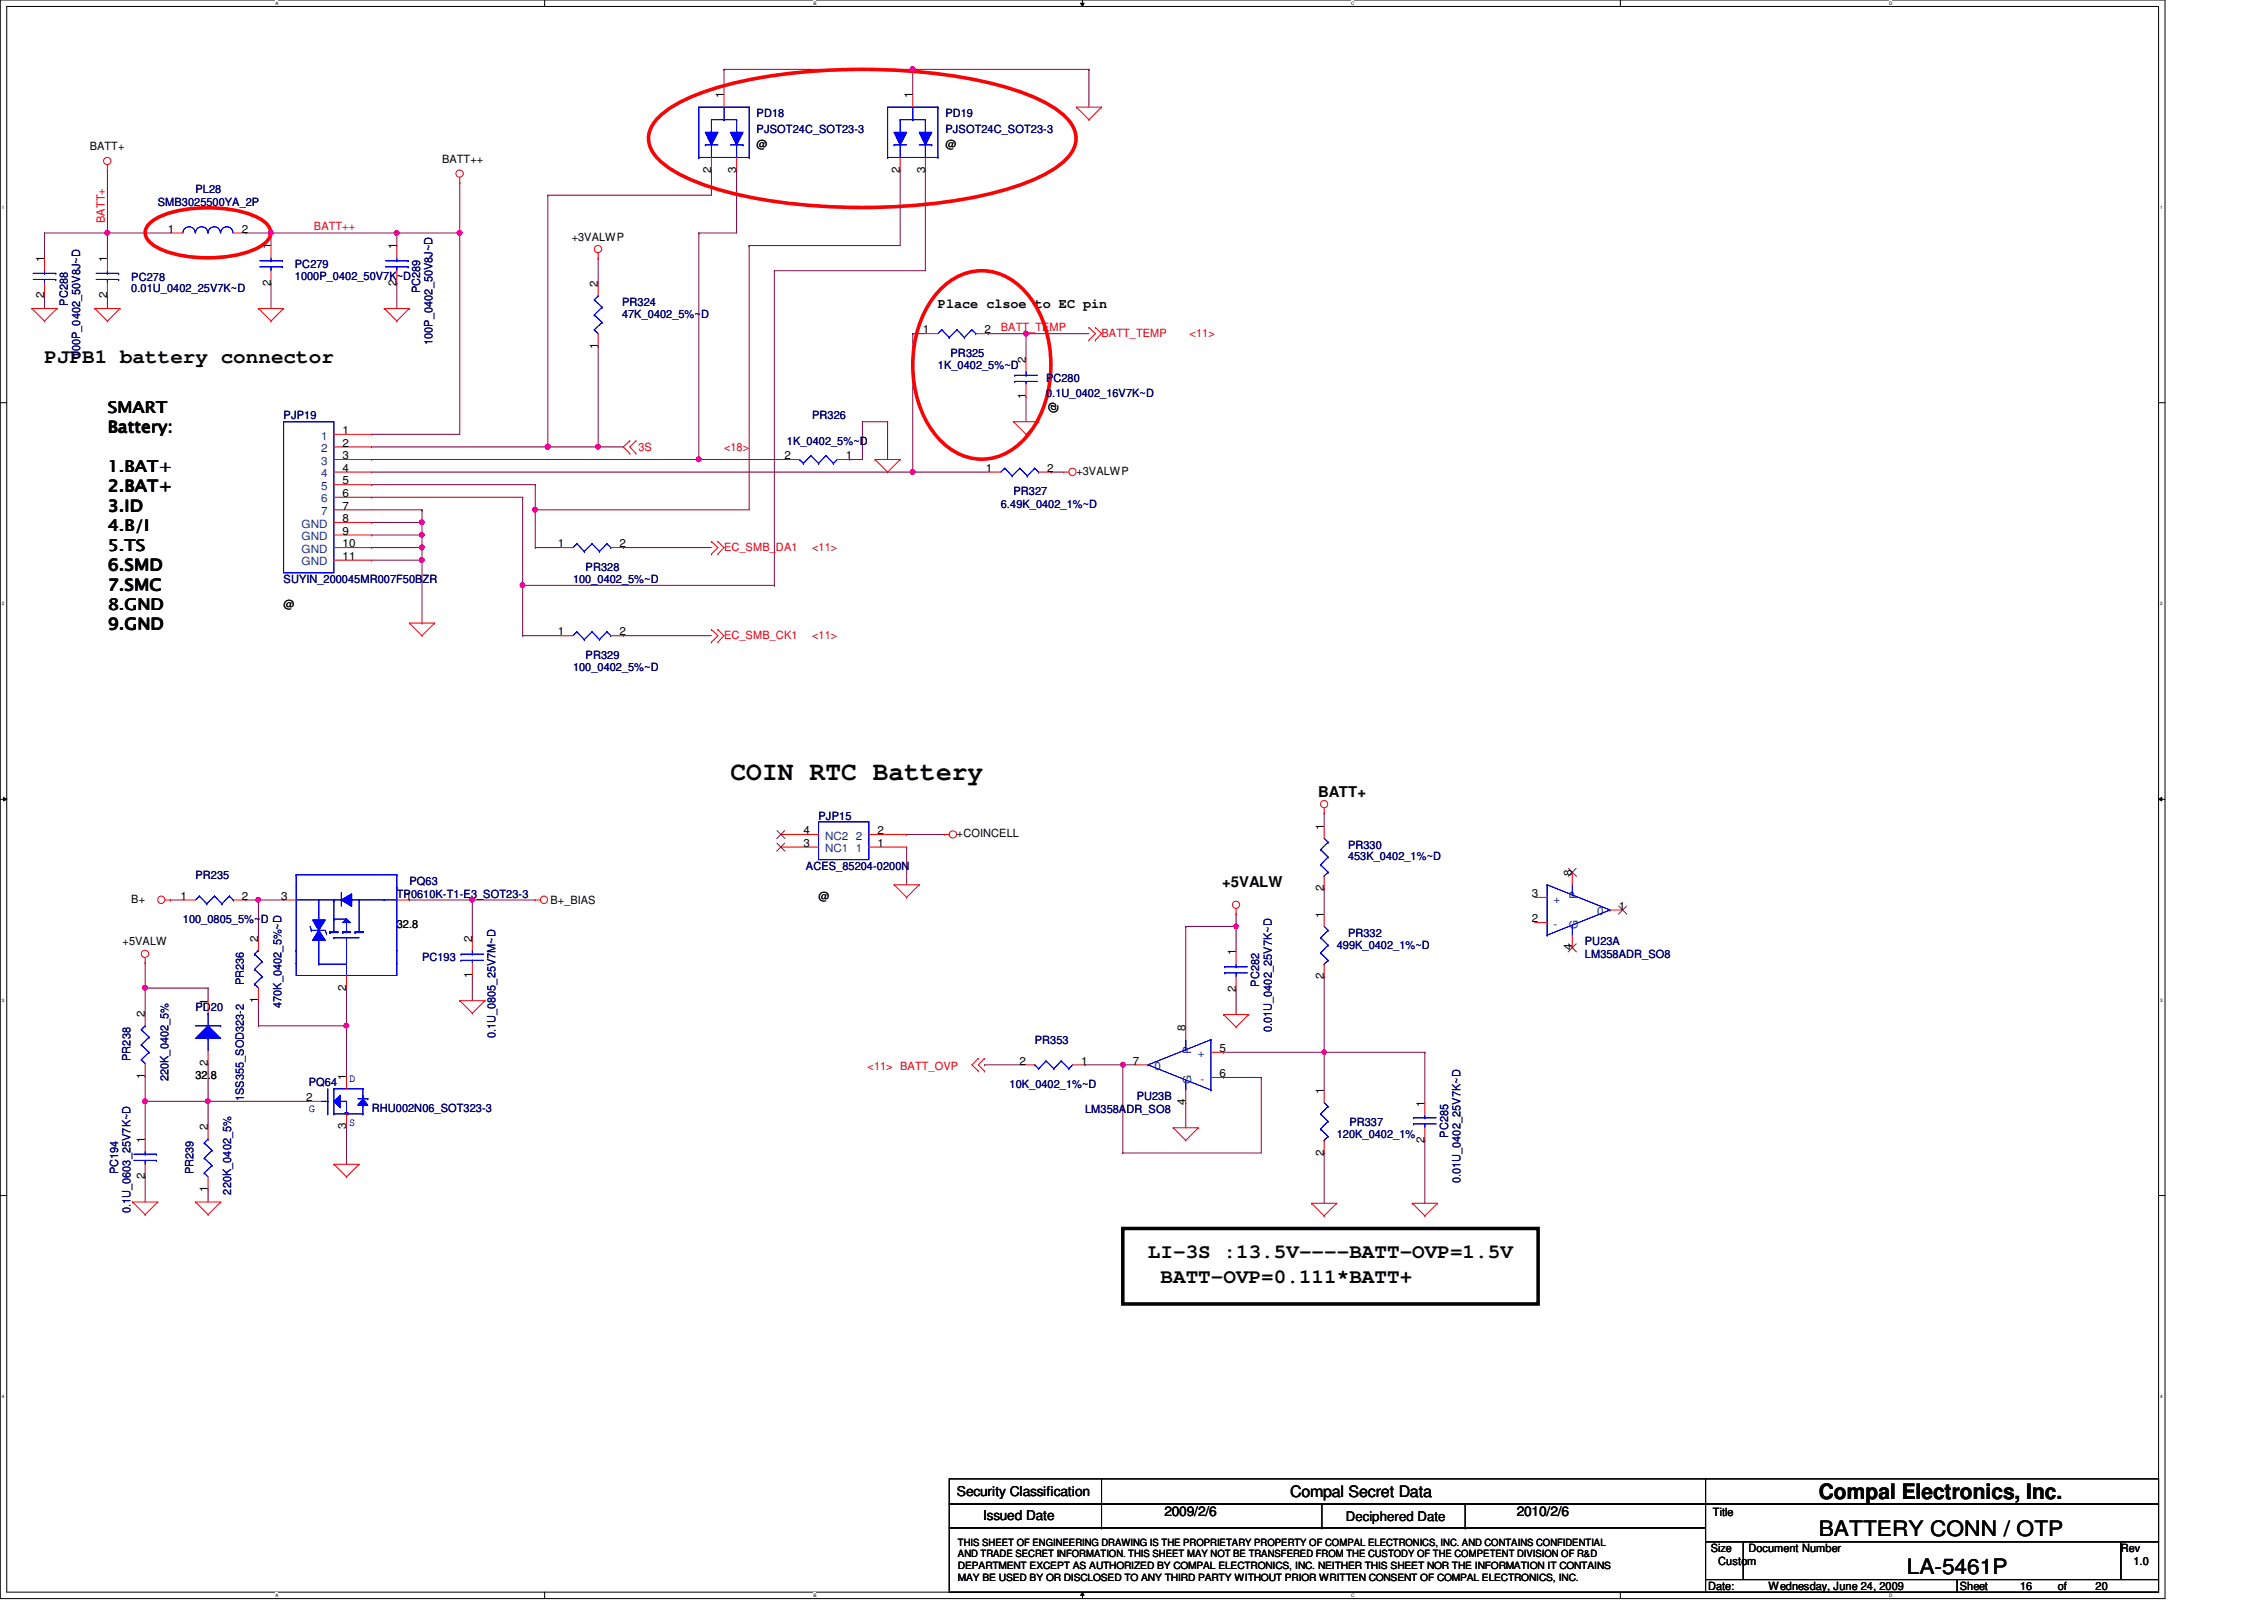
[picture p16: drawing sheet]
<svg xmlns="http://www.w3.org/2000/svg" width="297mm" height="210mm" viewBox="0 0 297 210" stroke-linecap="round" stroke-linejoin="round" font-family="sans-serif">
<defs><g id="words">
<text font-size="3.4" x="95.8" y="102.4">COIN RTC Battery</text>
<g font-size="2.8">
<text x="238.6" y="196.6">Compal Electronics, Inc.</text>
<text x="238.6" y="201.5">BATTERY CONN / OTP</text>
<text x="250.2" y="206.5">LA-5461P</text>
</g>
<g font-size="2.6">
<text x="5.8" y="47.6">PJPB1 battery connector</text>
<text x="150.6" y="165">LI-3S :13.5V----BATT-OVP=1.5V</text>
<text x="152.3" y="168.3">BATT-OVP=0.111*BATT+</text>
</g>
<g font-size="2.1">
<text x="14.2" y="54.1">SMART</text>
<text x="14.2" y="56.7">Battery:</text>
<text x="14.2" y="61.9">1.BAT+</text>
<text x="14.2" y="64.5">2.BAT+</text>
<text x="14.2" y="67.1">3.ID</text>
<text x="14.2" y="69.6">4.B/I</text>
<text x="14.2" y="72.2">5.TS</text>
<text x="14.2" y="74.8">6.SMD</text>
<text x="14.2" y="77.4">7.SMC</text>
<text x="14.2" y="80">8.GND</text>
<text x="14.2" y="82.5">9.GND</text>
<text x="169.3" y="196.4">Compal Secret Data</text>
</g>
<g font-size="1.9">
<text x="172.9" y="104.5">BATT+</text>
<text x="160.4" y="116.4">+5VALW</text>
</g>
<g font-size="1.8">
<text x="123.1" y="40.3">Place clsoe to EC pin</text>
<text x="125.6" y="196.3">Security Classification</text>
<text x="129" y="199.4">Issued Date</text>
<text x="152.8" y="198.9">2009/2/6</text>
<text x="199" y="198.9">2010/2/6</text>
</g>
<text font-size="1.7" x="176.6" y="199.6">Deciphered Date</text>
<g font-size="1.5">
<text x="95" y="12.9" transform="rotate(-90 95 12.9)">1</text>
<text x="119.7" y="12.9" transform="rotate(-90 119.7 12.9)">1</text>
<text x="11.8" y="19.7">BATT+</text>
<text x="58" y="21.3">BATT++</text>
<text x="93.3" y="22.6" transform="rotate(-90 93.3 22.6)">2</text>
<text x="96.6" y="22.6" transform="rotate(-90 96.6 22.6)">3</text>
<text x="99.3" y="19.4">@</text>
<text x="118.1" y="22.6" transform="rotate(-90 118.1 22.6)">2</text>
<text x="121.4" y="22.6" transform="rotate(-90 121.4 22.6)">3</text>
<text x="124" y="19.4">@</text>
<text x="5.8" y="34.4" transform="rotate(-90 5.8 34.4)">1</text>
<text x="14.1" y="34.4" transform="rotate(-90 14.1 34.4)">1</text>
<text x="22" y="30.5">1</text>
<text x="31.7" y="30.5">2</text>
<text x="35.5" y="32.7" transform="rotate(-90 35.5 32.7)">1</text>
<text x="52" y="32.7" transform="rotate(-90 52 32.7)">1</text>
<text x="75" y="31.6">+3VALWP</text>
<text x="5.8" y="39.2" transform="rotate(-90 5.8 39.2)">2</text>
<text x="14.1" y="39.2" transform="rotate(-90 14.1 39.2)">2</text>
<text x="35.5" y="37.5" transform="rotate(-90 35.5 37.5)">2</text>
<text x="52" y="37.5" transform="rotate(-90 52 37.5)">2</text>
<text x="78.4" y="37.7" transform="rotate(-90 78.4 37.7)">2</text>
<text x="78.4" y="45.8" transform="rotate(-90 78.4 45.8)">1</text>
<text x="121.1" y="43.7">1</text>
<text x="129.2" y="43.7">2</text>
<text x="134.6" y="47.6" transform="rotate(-90 134.6 47.6)">2</text>
<text x="134.6" y="52.4" transform="rotate(-90 134.6 52.4)">1</text>
<text x="45" y="56.9">1</text>
<text x="45" y="58.6">2</text>
<text x="138.6" y="54.2" transform="rotate(-90 138.6 54.2)">@</text>
<text x="45" y="60.2">3</text>
<text x="45" y="61.9">4</text>
<text x="45" y="63.5">5</text>
<text x="45" y="65.2">6</text>
<text x="102.9" y="60.2">2</text>
<text x="111" y="60.2">1</text>
<text x="129.3" y="61.9">1</text>
<text x="137.4" y="61.9">2</text>
<text x="141.2" y="62.3">+3VALWP</text>
<text x="45" y="68.5">8</text>
<text x="45" y="70.1">9</text>
<text x="45" y="66.8">7</text>
<text x="45" y="71.8">10</text>
<text x="73.2" y="71.8">1</text>
<text x="81.3" y="71.8">2</text>
<text x="45" y="73.4">11</text>
<text x="37.2" y="79.8">@</text>
<text x="73.2" y="83.4">1</text>
<text x="81.3" y="83.4">2</text>
<text x="105.4" y="111.1">3</text>
<text x="105.4" y="109.4">4</text>
<text x="115.1" y="111.1">1</text>
<text x="115.1" y="109.4">2</text>
<text x="125.6" y="109.9">+COINCELL</text>
<text x="173.7" y="108.8" transform="rotate(-90 173.7 108.8)">1</text>
<text x="17.2" y="118.4">B+</text>
<text x="23.7" y="118">1</text>
<text x="31.7" y="118">2</text>
<text x="36.9" y="118">3</text>
<text x="53.2" y="118">1</text>
<text x="72.2" y="118.6">B+_BIAS</text>
<text x="107.4" y="118.1">@</text>
<text x="173.7" y="116.9" transform="rotate(-90 173.7 116.9)">2</text>
<text x="201" y="117.7">3</text>
<text x="206.2" y="114.9" transform="rotate(-90 206.2 114.9)">8</text>
<text x="212.4" y="119.3">1</text>
<text x="16.1" y="124">+5VALW</text>
<text x="33.9" y="123.5" transform="rotate(-90 33.9 123.5)">2</text>
<text x="52.1" y="121.8">32.8</text>
<text x="61.9" y="123.5" transform="rotate(-90 61.9 123.5)">2</text>
<text x="162.1" y="125.3" transform="rotate(-90 162.1 125.3)">1</text>
<text x="173.7" y="120.4" transform="rotate(-90 173.7 120.4)">1</text>
<text x="201" y="121">2</text>
<text x="206.2" y="124.7" transform="rotate(-90 206.2 124.7)">4</text>
<text x="27.3" y="131.8" transform="rotate(-90 27.3 131.8)">1</text>
<text x="33.9" y="131.6" transform="rotate(-90 33.9 131.6)">1</text>
<text x="45.4" y="130" transform="rotate(-90 45.4 130)">2</text>
<text x="61.9" y="128.3" transform="rotate(-90 61.9 128.3)">1</text>
<text x="162.1" y="130.1" transform="rotate(-90 162.1 130.1)">2</text>
<text x="173.7" y="128.5" transform="rotate(-90 173.7 128.5)">2</text>
<text x="19" y="133.4" transform="rotate(-90 19 133.4)">2</text>
<text x="155.5" y="135.3" transform="rotate(-90 155.5 135.3)">8</text>
<text x="19" y="141.5" transform="rotate(-90 19 141.5)">1</text>
<text x="25.7" y="141.6">32.8</text>
<text x="27.3" y="139.9" transform="rotate(-90 27.3 139.9)">2</text>
<text x="45.4" y="141.7" transform="rotate(-90 45.4 141.7)">1</text>
<text x="133.8" y="139.7">2</text>
<text x="141.9" y="139.7">1</text>
<text x="148.6" y="139.7">7</text>
<text x="160" y="138">5</text>
<text x="160" y="141.3">6</text>
<text x="173.7" y="143.5" transform="rotate(-90 173.7 143.5)">1</text>
<text x="19" y="149.9" transform="rotate(-90 19 149.9)">1</text>
<text x="27.3" y="148.3" transform="rotate(-90 27.3 148.3)">2</text>
<text x="40.2" y="144.4">2</text>
<text x="45.4" y="148.1" transform="rotate(-90 45.4 148.1)">3</text>
<text x="155.5" y="145" transform="rotate(-90 155.5 145)">4</text>
<text x="186.9" y="149.9" transform="rotate(-90 186.9 149.9)">2</text>
<text x="186.9" y="145.2" transform="rotate(-90 186.9 145.2)">1</text>
<text x="19" y="154.7" transform="rotate(-90 19 154.7)">2</text>
<text x="173.7" y="151.6" transform="rotate(-90 173.7 151.6)">2</text>
<text x="27.3" y="156.4" transform="rotate(-90 27.3 156.4)">1</text>
<text x="224.4" y="203.6">Size</text>
<text x="224.7" y="198.8">Title</text>
<text x="229.4" y="203.6">Document Number</text>
<text x="278.3" y="203.6">Rev</text>
<text x="224.1" y="208.6">Date:</text>
<text x="225.4" y="205.3">Custom</text>
<text x="232" y="208.6">Wednesday, June 24, 2009</text>
<text x="257.1" y="208.6">Sheet</text>
<text x="265" y="208.6">16</text>
<text x="270" y="208.6">of</text>
<text x="275" y="208.6">20</text>
<text x="279.9" y="205.3">1.0</text>
</g>
<g font-size="1.5" fill="#000080">
<text x="99.3" y="15.4">PD18</text>
<text x="99.3" y="17.4">PJSOT24C_SOT23-3</text>
<text x="124" y="15.4">PD19</text>
<text x="124" y="17.4">PJSOT24C_SOT23-3</text>
<text x="20.7" y="27">SMB3025500YA_2P</text>
<text x="25.7" y="25.3">PL28</text>
<text x="38.7" y="35.2">PC279</text>
<text x="8.9" y="40.1" transform="rotate(-90 8.9 40.1)">PC288</text>
<text x="17.2" y="36.9">PC278</text>
<text x="17.2" y="38.4">0.01U_0402_25V7K~D</text>
<text x="38.7" y="36.7">1000P_0402_50V7K~D</text>
<text x="55.1" y="38.5" transform="rotate(-90 55.1 38.5)">PC289</text>
<text x="81.6" y="40.2">PR324</text>
<text x="81.6" y="41.7">47K_0402_5%~D</text>
<text x="10.5" y="46.9" transform="rotate(-90 10.5 46.9)">100P_0402_50V8J~D</text>
<text x="56.8" y="45.3" transform="rotate(-90 56.8 45.3)">100P_0402_50V8J~D</text>
<text x="124.7" y="46.8">PR325</text>
<text x="123.1" y="48.4">1K_0402_5%~D</text>
<text x="137.2" y="50.1">PC280</text>
<text x="137.2" y="52.1">0.1U_0402_16V7K~D</text>
<text x="37.2" y="55">PJP19</text>
<text x="103.2" y="58.3">1K_0402_5%~D</text>
<text x="106.5" y="55">PR326</text>
<text x="133" y="64.9">PR327</text>
<text x="131.3" y="66.6">6.49K_0402_1%~D</text>
<text x="37.2" y="76.5">SUYIN_200045MR007F50BZR</text>
<text x="75.2" y="76.5">100_0402_5%~D</text>
<text x="76.8" y="74.8">PR328</text>
<text x="75.2" y="88.1">100_0402_5%~D</text>
<text x="76.8" y="86.4">PR329</text>
<text x="107.4" y="107.5">PJP15</text>
<text x="176.9" y="111.3">PR330</text>
<text x="176.9" y="112.8">453K_0402_1%~D</text>
<text x="25.7" y="115.3">PR235</text>
<text x="52.1" y="117.8">TP0610K-T1-E3_SOT23-3</text>
<text x="53.7" y="116.1">PQ63</text>
<text x="105.7" y="114.1">ACES_85204-0200N</text>
<text x="24" y="121.1">100_0805_5%~D</text>
<text x="175.4" y="124.5">499K_0402_1%~D</text>
<text x="176.9" y="122.9">PR332</text>
<text x="207.9" y="124">PU23A</text>
<text x="207.9" y="125.7">LM358ADR_SO8</text>
<text x="32" y="129.3" transform="rotate(-90 32 129.3)">PR236</text>
<text x="55.4" y="126">PC193</text>
<text x="165.2" y="129.5" transform="rotate(-90 165.2 129.5)">PC282</text>
<text x="25.7" y="132.6">PD20</text>
<text x="37" y="132.2" transform="rotate(-90 37 132.2)">470K_0402_5%~D</text>
<text x="65" y="136.2" transform="rotate(-90 65 136.2)">0.1U_0805_25V7M~D</text>
<text x="135.8" y="136.9">PR353</text>
<text x="166.9" y="135.4" transform="rotate(-90 166.9 135.4)">0.01U_0402_25V7K~D</text>
<text x="17.1" y="139.2" transform="rotate(-90 17.1 139.2)">PR238</text>
<text x="22.1" y="141.9" transform="rotate(-90 22.1 141.9)">220K_0402_5%</text>
<text x="40.5" y="142.5">PQ64</text>
<text x="132.5" y="142.7">10K_0402_1%~D</text>
<text x="32" y="144.5" transform="rotate(-90 32 144.5)">1SS355_SOD323-2</text>
<text x="48.8" y="145.8">RHU002N06_SOT323-3</text>
<text x="142.4" y="146">LM358ADR_SO8</text>
<text x="149.1" y="144.4">PU23B</text>
<text x="175.4" y="149.3">120K_0402_1%</text>
<text x="177" y="147.7">PR337</text>
<text x="190" y="149.3" transform="rotate(-90 190 149.3)">PC285</text>
<text x="15.5" y="154.1" transform="rotate(-90 15.5 154.1)">PC194</text>
<text x="25.4" y="154.1" transform="rotate(-90 25.4 154.1)">PR239</text>
<text x="191.6" y="155.2" transform="rotate(-90 191.6 155.2)">0.01U_0402_25V7K~D</text>
<text x="17.1" y="159.2" transform="rotate(-90 17.1 159.2)">0.1U_0603_25V7K~D</text>
<text x="30.3" y="156.7" transform="rotate(-90 30.3 156.7)">220K_0402_5%</text>
</g>
<g font-size="1.5" fill="#f00">
<text x="13.8" y="29.3" transform="rotate(-90 13.8 29.3)">BATT+</text>
<text x="41.2" y="30.2">BATT++</text>
<text x="131.3" y="43.4">BATT_TEMP</text>
<text x="144.5" y="44.2">BATT_TEMP</text>
<text x="156.1" y="44.2">&lt;11&gt;</text>
<text x="83.8" y="59.2">3S</text>
<text x="95" y="59.2">&lt;18&gt;</text>
<text x="95" y="72.2">EC_SMB_DA1</text>
<text x="106.5" y="72.2">&lt;11&gt;</text>
<text x="95" y="83.8">EC_SMB_CK1</text>
<text x="106.5" y="83.8">&lt;11&gt;</text>
<text x="113.8" y="140.4">&lt;11&gt; BATT_OVP</text>
</g>
<g font-size="1.5" fill="#004080">
<text x="42.1" y="57.7">1</text>
<text x="42.1" y="59.3">2</text>
<text x="42.1" y="61">3</text>
<text x="42.1" y="62.6">4</text>
<text x="42.1" y="64.3">5</text>
<text x="42.1" y="65.9">6</text>
<text x="39.6" y="69.2">GND</text>
<text x="39.6" y="70.9">GND</text>
<text x="42.1" y="67.6">7</text>
<text x="39.6" y="72.5">GND</text>
<text x="39.6" y="74.2">GND</text>
<text x="108.2" y="111.8">NC1</text>
<text x="108.2" y="110.2">NC2</text>
<text x="112.3" y="111.8">1</text>
<text x="112.3" y="110.2">2</text>
<text x="203.8" y="118.4">+</text>
<text x="207" y="117.9" transform="rotate(-90 207 117.9)">P</text>
<text x="203.8" y="121.7">-</text>
<text x="207" y="121.8" transform="rotate(-90 207 121.8)">G</text>
<text x="209.5" y="120.1">0</text>
<text x="151.5" y="140.4">0</text>
<text x="156.3" y="142.2" transform="rotate(-90 156.3 142.2)">G</text>
<text x="156.3" y="138.3" transform="rotate(-90 156.3 138.3)">P</text>
<text x="157.1" y="138.7">+</text>
<text x="157.5" y="142">-</text>
</g>
<g font-size="1.5" fill="#00f">
<text x="45.8" y="141.9">D</text>
<text x="40.5" y="145.9">G</text>
<text x="45.8" y="147.7">S</text>
</g>
<g font-size="1.3">
<text x="125.7" y="202.8">THIS SHEET OF ENGINEERING DRAWING IS THE PROPRIETARY PROPERTY OF COMPAL ELECTRONICS, INC. AND CONTAINS CONFIDENTIAL</text>
<text x="125.7" y="204.3">AND TRADE SECRET INFORMATION. THIS SHEET MAY NOT BE TRANSFERED FROM THE CUSTODY OF THE COMPETENT DIVISION OF R&amp;D</text>
<text x="125.7" y="205.8">DEPARTMENT EXCEPT AS AUTHORIZED BY COMPAL ELECTRONICS, INC. NEITHER THIS SHEET NOR THE INFORMATION IT CONTAINS</text>
<text x="125.7" y="207.3">MAY BE USED BY OR DISCLOSED TO ANY THIRD PARTY WITHOUT PRIOR WRITTEN CONSENT OF COMPAL ELECTRONICS, INC.</text>
</g>
<g font-size=".6">
<text x="36.1" y=".6">A</text>
<text x="106.7" y=".6">B</text>
<text x="177.3" y=".6">C</text>
<text x="247.9" y=".6">D</text>
<text x=".3" y="27.4">1</text>
<text x="283.4" y="27.4">1</text>
<text x=".3" y="79.4">2</text>
<text x="283.4" y="79.4">2</text>
<text x=".3" y="131.4">3</text>
<text x="283.4" y="131.4">3</text>
<text x=".3" y="183.4">4</text>
<text x="283.4" y="183.4">4</text>
<text x="36.1" y="209.5">A</text>
<text x="106.7" y="209.5">B</text>
<text x="177.3" y="209.5">C</text>
<text x="247.9" y="209.5">D</text>
</g>
</g></defs>
<path d="M0 0h284.1v209.7h-284.1zM.9 .8h282.3v208.1h-282.3z" fill="none" stroke="#000" stroke-width=".13"/>
<g fill="#fff">
<path d="M36.1 .1h.4v.7h-.4z"/>
<path d="M36.1 209h.4v.6h-.4z"/>
</g>
<path d="M71.5 0v.8M71.5 208.9v.8" fill="none" stroke="#000" stroke-width=".13"/>
<g fill="#fff">
<path d="M106.7 .1h.4v.7h-.4z"/>
<path d="M106.7 209h.4v.6h-.4z"/>
</g>
<path d="M141.8 .4h.4l-.2 .4zM142 0v.8M142 208.9l.2 .4h-.4zM142 208.9v.8" fill="none" stroke="#000" stroke-width=".13"/>
<path d="M141.8 .4h.4l-.2 .4zM142 208.9l.2 .4h-.4z" fill="#000"/>
<g fill="#fff">
<path d="M177.3 .1h.4v.7h-.4z"/>
<path d="M177.3 209h.4v.6h-.4z"/>
</g>
<path d="M212.6 0v.8M212.6 208.9v.8" fill="none" stroke="#000" stroke-width=".13"/>
<g fill="#fff">
<path d="M247.9 .1h.3v.7h-.3z"/>
<path d="M247.9 209h.3v.6h-.3z"/>
<path d="M.3 26.8h.2v.7h-.2z"/>
<path d="M283.4 26.8h.3v.7h-.3z"/>
<path d="M.3 78.8h.2v.7h-.2z"/>
<path d="M283.4 78.8h.3v.7h-.3z"/>
</g>
<path d="M0 52.8h.9M283.2 52.8h.9" fill="none" stroke="#000" stroke-width=".13"/>
<g fill="#fff">
<path d="M.3 130.9h.2v.6h-.2z"/>
<path d="M283.4 130.9h.3v.6h-.3z"/>
</g>
<path d="M0 104.9h.9M.5 104.6l.4 .3-.4 .2zM283.2 104.9l.4-.3v.5zM283.2 104.9h.9" fill="none" stroke="#000" stroke-width=".13"/>
<path d="M.5 104.6l.4 .3-.4 .2zM283.2 104.9l.4-.3v.5z" fill="#000"/>
<g fill="#fff">
<path d="M.3 182.8h.2v.7h-.2z"/>
<path d="M283.4 182.8h.3v.7h-.3z"/>
</g>
<path d="M0 156.8h.9M283.2 156.8h.9" fill="none" stroke="#000" stroke-width=".13"/>
<path d="M71.9 25.6h.1M71.9 25.6v33M93.3 22.3h.1M93.3 22.3v3.3h-21.4M71.9 58.6h.1" fill="none" stroke="#800040" stroke-width=".13"/>
<circle cx="71.9" cy="58.6" r=".32" fill="#f0f"/>
<circle cx="71.9" cy="58.6" r=".32" fill="none" stroke="#f0f" stroke-width=".13"/>
<path d="M48.8 58.6h.1M48.8 58.6h23.1" fill="none" stroke="#800040" stroke-width=".13"/>
<circle cx="71.9" cy="58.6" r=".32" fill="#f0f"/>
<circle cx="71.9" cy="58.6" r=".32" fill="none" stroke="#f0f" stroke-width=".13"/>
<g fill="none" stroke="#800040" stroke-width=".13">
<path d="M14.1 22.3h.1M14.1 38.8h.1M14.1 30.6h.1M14.1 22.3v11.6M14.1 38.8v1.7M35.6 37.2h.1M35.6 37.2v3.3M96.6 22.3h.1M96.6 22.3v8.3M129.7 43.8h.1M129.7 43.8h4.9M134.6 52h.1"/>
<path d="M134.6 43.8h.1M134.6 43.8v3.3M134.6 52v3.3M91.7 60.3h.1M91.7 60.3h11.5"/>
</g>
<circle cx="14.1" cy="30.5" r=".32" fill="#f0f"/>
<circle cx="14.1" cy="30.5" r=".32" fill="none" stroke="#f0f" stroke-width=".13"/>
<path d="M35.6 30.6h.1M35.6 30.6v1.6M119.8 43.8h.1M119.8 43.8h1.6M134.6 43.8h.1M134.6 43.8h8.3M70.2 66.9h.1M70.2 66.9v4.9M81.8 71.8h.1M81.8 71.8h11.5M119.8 61.9h.1M119.8 61.9h9.9" fill="none" stroke="#800040" stroke-width=".13"/>
<circle cx="134.6" cy="43.7" r=".32" fill="#f0f"/>
<circle cx="134.6" cy="43.7" r=".32" fill="none" stroke="#f0f" stroke-width=".13"/>
<path d="M68.6 76.8h.1M68.6 76.8v6.6M70.2 71.8h.1M70.2 71.8h3.3" fill="none" stroke="#800040" stroke-width=".13"/>
<circle cx="68.6" cy="76.8" r=".32" fill="#f0f"/>
<circle cx="68.6" cy="76.8" r=".32" fill="none" stroke="#f0f" stroke-width=".13"/>
<path d="M14.1 30.6h.1M14.1 30.6h8.2M32.3 30.6h.1M32.3 30.6h3.3M52.1 30.6h.1M60.3 24h.1M60.3 24v6.6h-8.2M119.8 43.8h.1M119.8 43.8v18.1M137.9 61.9h.1M137.9 61.9h1.7" fill="none" stroke="#800040" stroke-width=".13"/>
<circle cx="60.3" cy="30.5" r=".32" fill="#f0f"/>
<circle cx="60.3" cy="30.5" r=".32" fill="none" stroke="#f0f" stroke-width=".13"/>
<circle cx="52" cy="30.5" r=".32" fill="#f0f"/>
<circle cx="52" cy="30.5" r=".32" fill="none" stroke="#f0f" stroke-width=".13"/>
<g fill="none" stroke="#800040" stroke-width=".13">
<path d="M142.9 9.1h.1M142.9 9.1v5M5.8 30.6h.1M5.8 30.6v3.3M60.3 30.6h.1M60.3 30.6v26.4M78.5 33.9h.1M78.5 33.9v3.3M91.7 30.6h.1M91.7 30.6h4.9M91.7 30.6v29.7M78.5 45.4h.1"/>
<path d="M78.5 45.4v13.2h3.3M81.8 58.6h.1M113.2 55.3h.1M113.2 55.3h3.3M113.2 55.3v5h-1.7M116.5 55.3h.1M116.5 55.3v5M111.5 60.3h.1M68.6 83.4h.1M68.6 83.4h4.9M81.8 83.4h.1M81.8 83.4h11.5"/>
</g>
<circle cx="91.7" cy="60.3" r=".32" fill="#f0f"/>
<circle cx="91.7" cy="60.3" r=".32" fill="none" stroke="#f0f" stroke-width=".13"/>
<path d="M119.8 9.1h23.1M142.9 9.1h.1" fill="none" stroke="#800040" stroke-width=".13"/>
<circle cx="119.7" cy="9.1" r=".32" fill="#f0f"/>
<circle cx="119.7" cy="9.1" r=".32" fill="none" stroke="#f0f" stroke-width=".13"/>
<path d="M5.8 38.8h.1M5.8 38.8v1.7M98.3 32.2h.1M98.3 32.2v34.7h-28.1M118.1 22.3h.1M118.1 22.3v9.9h-19.8M70.2 66.9h.1" fill="none" stroke="#800040" stroke-width=".13"/>
<circle cx="70.2" cy="66.9" r=".32" fill="#f0f"/>
<circle cx="70.2" cy="66.9" r=".32" fill="none" stroke="#f0f" stroke-width=".13"/>
<path d="M5.8 30.6h.1M5.8 30.6h8.3M35.6 30.6h.1M35.6 30.6h16.5M121.4 22.3h.1M121.4 22.3v13.2M70.2 63.6h.1M70.2 63.6v3.3" fill="none" stroke="#800040" stroke-width=".13"/>
<circle cx="35.5" cy="30.5" r=".32" fill="#f0f"/>
<circle cx="35.5" cy="30.5" r=".32" fill="none" stroke="#f0f" stroke-width=".13"/>
<g fill="none" stroke="#800040" stroke-width=".13">
<path d="M95 9.1h.1M95 9.1v3.3M95 9.1h24.8M119.8 9.1h.1M119.8 9.1v3.3M52.1 37.2h.1M52.1 32.2h.1M52.1 30.6v1.6M52.1 37.2v3.3M101.6 35.5h.1M101.6 35.5h19.8M101.6 35.5v41.3"/>
<path d="M68.6 76.8h.1M68.6 65.2h.1M68.6 76.8h33M68.6 65.2v11.6M101.6 76.8h.1M45.5 134.6h.1M45.5 134.6v6.6"/>
</g>
<circle cx="45.4" cy="134.6" r=".32" fill="#f0f"/>
<circle cx="45.4" cy="134.6" r=".32" fill="none" stroke="#f0f" stroke-width=".13"/>
<path d="M19 141.2h.1M19 154.4h.1M19 144.5h.1M19 141.2v8.2M19 154.4v3.3M27.3 144.5h.1M27.3 144.5h13.2" fill="none" stroke="#800040" stroke-width=".13"/>
<circle cx="27.3" cy="144.5" r=".32" fill="#f0f"/>
<circle cx="27.3" cy="144.5" r=".32" fill="none" stroke="#f0f" stroke-width=".13"/>
<path d="M19 129.6h.1M19 129.6v3.3M27.3 139.5h.1M27.3 139.5v8.3M19 144.5h.1M19 144.5h8.3M27.3 156h.1M27.3 144.5h.1M27.3 156v1.7" fill="none" stroke="#800040" stroke-width=".13"/>
<circle cx="19" cy="144.5" r=".32" fill="#f0f"/>
<circle cx="19" cy="144.5" r=".32" fill="none" stroke="#f0f" stroke-width=".13"/>
<path d="M33.9 118.1h.1M33.9 118.1v4.9M33.9 118.1h3.3" fill="none" stroke="#800040" stroke-width=".13"/>
<circle cx="33.9" cy="118" r=".32" fill="#f0f"/>
<circle cx="33.9" cy="118" r=".32" fill="none" stroke="#f0f" stroke-width=".13"/>
<path d="M19 129.6h.1M19 129.6h8.3M33.9 131.3h.1M33.9 134.6h.1M33.9 131.3v3.3M45.5 129.6h.1M45.5 129.6v5h-11.6" fill="none" stroke="#800040" stroke-width=".13"/>
<circle cx="19" cy="129.6" r=".32" fill="#f0f"/>
<circle cx="19" cy="129.6" r=".32" fill="none" stroke="#f0f" stroke-width=".13"/>
<path d="M22.3 118.1h.1M22.3 118.1h1.7M62 118.1h.1M62 118.1h8.2M19 126.3h.1M19 126.3v3.3M27.3 129.6h.1M27.3 129.6v1.7M45.5 147.8h.1M45.5 147.8v4.9" fill="none" stroke="#800040" stroke-width=".13"/>
<circle cx="61.9" cy="118" r=".32" fill="#f0f"/>
<circle cx="61.9" cy="118" r=".32" fill="none" stroke="#f0f" stroke-width=".13"/>
<path d="M32.3 118.1h.1M32.3 118.1h1.6M53.7 118.1h.1M53.7 118.1h8.3M62 118.1h.1M62 118.1v4.9M62 128h.1M62 128v3.3M173.7 138h.1M173.7 138v5" fill="none" stroke="#800040" stroke-width=".13"/>
<circle cx="173.7" cy="138" r=".31" fill="#f0f"/>
<circle cx="173.7" cy="138" r=".31" fill="none" stroke="#f0f" stroke-width=".13"/>
<path d="M147.3 139.7h.1M147.3 139.7v11.6M160.5 138h.1M173.7 128.1h.1M173.7 128.1v9.9h-13.2M147.3 151.3h.1M155.6 144.7h.1M155.6 144.7v3.3M165.5 141.4h.1M165.5 141.4v9.9h-18.2" fill="none" stroke="#800040" stroke-width=".13"/>
<circle cx="147.3" cy="139.7" r=".31" fill="#f0f"/>
<circle cx="147.3" cy="139.7" r=".31" fill="none" stroke="#f0f" stroke-width=".13"/>
<g fill="none" stroke="#800040" stroke-width=".13">
<path d="M162.2 119.9h.1M162.2 119.9v4.9M173.7 106.7h.1M173.7 116.6h.1M173.7 106.7v1.6M173.7 116.6v3.3M129.2 139.7h.1M129.2 139.7h4.9M142.4 139.7h.1M142.4 139.7h6.6M147.3 139.7h.1M155.6 121.5h.1"/>
<path d="M155.6 121.5v13.2M155.6 121.5h6.6M162.2 121.5h.1M160.5 141.4h.1M160.5 141.4h5M173.7 151.3h.1M173.7 151.3v6.6"/>
</g>
<circle cx="162.2" cy="121.5" r=".31" fill="#f0f"/>
<circle cx="162.2" cy="121.5" r=".31" fill="none" stroke="#f0f" stroke-width=".13"/>
<path d="M48.8 70.2h.1M48.8 70.2h6.6M119 111.1h.1M119 111.1v5M162.2 129.8h.1M162.2 129.8v3.3M173.7 138h.1M173.7 138h13.2M186.9 138h.1M186.9 138v6.7M186.9 149.6h.1M186.9 149.6v8.3" fill="none" stroke="#800040" stroke-width=".13"/>
<circle cx="55.3" cy="70.2" r=".32" fill="#f0f"/>
<circle cx="55.3" cy="70.2" r=".32" fill="none" stroke="#f0f" stroke-width=".13"/>
<path d="M48.8 61.9h.1M48.8 61.9h71" fill="none" stroke="#800040" stroke-width=".13"/>
<circle cx="119.7" cy="61.9" r=".32" fill="#f0f"/>
<circle cx="119.7" cy="61.9" r=".32" fill="none" stroke="#f0f" stroke-width=".13"/>
<path d="M48.8 57h.1M48.8 57h11.5M48.8 63.6h.1M48.8 65.2h.1M48.8 60.3h.1M48.8 68.5h.1M48.8 63.6h21.4M48.8 65.2h19.8M48.8 60.3h42.9M48.8 68.5h6.6" fill="none" stroke="#800040" stroke-width=".13"/>
<circle cx="55.3" cy="68.5" r=".32" fill="#f0f"/>
<circle cx="55.3" cy="68.5" r=".32" fill="none" stroke="#f0f" stroke-width=".13"/>
<path d="M48.8 71.8h.1M48.8 71.8h6.6" fill="none" stroke="#800040" stroke-width=".13"/>
<circle cx="55.3" cy="71.8" r=".32" fill="#f0f"/>
<circle cx="55.3" cy="71.8" r=".32" fill="none" stroke="#f0f" stroke-width=".13"/>
<path d="M48.8 73.5h.1M55.4 71.8h.1M55.4 71.8v1.7h-6.6" fill="none" stroke="#800040" stroke-width=".13"/>
<circle cx="55.3" cy="73.5" r=".32" fill="#f0f"/>
<circle cx="55.3" cy="73.5" r=".32" fill="none" stroke="#f0f" stroke-width=".13"/>
<path d="M71.9 58.6h6.6M78.5 58.6h.1" fill="none" stroke="#800040" stroke-width=".13"/>
<circle cx="78.5" cy="58.6" r=".32" fill="#f0f"/>
<circle cx="78.5" cy="58.6" r=".32" fill="none" stroke="#f0f" stroke-width=".13"/>
<path d="M48.8 66.9h6.6M55.4 68.5h.1M55.4 70.2h.1M55.4 66.9h.1M55.4 66.9v4.9M55.4 73.5v8.2M55.4 81.7h.1M119 109.5h.1M119 109.5h4.9" fill="none" stroke="#800040" stroke-width=".13"/>
<g fill="none" stroke="#f00" stroke-width=".13">
<path d="M141.2 14.1h.1M141.2 14.1h3.3M141.2 14.1l1.7 1.6M142.9 15.7h.1M144.5 14.1h.1M144.5 14.1l-1.6 1.6M14.1 22.3h.1M14.1 21.6v.7M60.3 24h.1M60.3 23.3v.7M78.5 33.9h.1M78.5 33.2v.7"/>
<path d="M4.2 40.5h.1M4.2 40.5h3.3M4.2 40.5l1.6 1.6M5.8 42.1h.1M7.5 40.5h.1M7.5 40.5l-1.7 1.6M12.4 40.5h.1M12.4 40.5h3.3M12.4 40.5l1.7 1.6M14.1 42.1h.1M15.7 40.5h.1M15.7 40.5l-1.6 1.6"/>
<path d="M33.9 40.5h.1M33.9 40.5h3.3M33.9 40.5l1.7 1.6M35.6 42.1h.1M37.2 40.5h.1M37.2 40.5l-1.6 1.6M50.4 40.5h.1M50.4 40.5h3.3M50.4 40.5l1.7 1.6M52.1 42.1h.1M53.7 40.5h.1M53.7 40.5l-1.6 1.6"/>
<path d="M82.6 57.8h.1M82.6 59.5h.1M82.6 57.8l-.8 .8 .8 .9M83.4 59.5h.1M83.4 57.8h.1M83.4 57.8l-.8 .8 .8 .9M133 55.3h.1M133 55.3h3.3M133 55.3l1.6 1.7M134.6 57h.1M136.3 55.3h.1M136.3 55.3l-1.7 1.7"/>
<path d="M142.9 44.6h.1M142.9 43h.1M142.9 43l.8 .8-.8 .8M143.7 44.6h.1M143.7 43h.1M143.7 43l.8 .8-.8 .8M93.3 72.7h.1M93.3 71h.1M93.3 71l.9 .8-.9 .9M94.2 72.7h.1M94.2 71h.1M94.2 71l.8 .8-.8 .9"/>
<path d="M114.8 60.3h.1M114.8 60.3h3.3M114.8 60.3l1.7 1.6M116.5 61.9h.1M118.1 60.3h.1M118.1 60.3l-1.6 1.6M139.6 61.9h.1M139.6 61.9h.6M53.7 81.7h.1M53.7 81.7h3.3M53.7 81.7l1.7 1.7M55.4 83.4h.1"/>
<path d="M57 81.7h.1M57 81.7l-1.6 1.7M93.3 84.2h.1M93.3 82.6h.1M93.3 82.6l.9 .8-.9 .8M94.2 84.2h.1M94.2 82.6h.1M94.2 82.6l.8 .8-.8 .8M21.7 118.1h.6M22.3 118.1h.1M24 118.1h1.7M30.6 118.1h1.7"/>
<path d="M70.2 118.1h.1M70.2 118.1h.7M117.3 116.1h.1M117.3 116.1h3.3M117.3 116.1l1.7 1.6M119 117.7h.1M120.6 116.1h.1M120.6 116.1l-1.6 1.6M123.9 109.5h.1M123.9 109.5h.6M162.2 119.9h.1M162.2 119.2v.7"/>
<path d="M173.7 106.7h.1M173.7 106v.7M19 126.3h.1M19 125.6v.7M60.3 131.3h.1M60.3 131.3h3.3M60.3 131.3l1.7 1.6M62 132.9h.1M63.6 131.3h.1M63.6 131.3l-1.6 1.6M128.4 138.9h.1M128.4 138.9l-.9 .8 .9 .8"/>
<path d="M129.2 138.9h.1M129.2 138.9l-.8 .8 .8 .8M160.5 133.1h.1M160.5 133.1h3.3M160.5 133.1l1.7 1.6M162.2 134.7h.1M163.8 133.1h.1M163.8 133.1l-1.6 1.6M17.4 157.7h.1M17.4 157.7h3.3M17.4 157.7l1.6 1.6M19 159.3h.1"/>
<path d="M20.7 157.7h.1M20.7 157.7l-1.7 1.6M25.7 157.7h.1M25.7 157.7h3.3M25.7 157.7l1.6 1.6M27.3 159.3h.1M29 157.7h.1M29 157.7l-1.7 1.6M43.8 152.7h.1M43.8 152.7h3.3M43.8 152.7l1.7 1.7M45.5 154.4h.1"/>
<path d="M47.1 152.7h.1M47.1 152.7l-1.6 1.7M128.4 140.5h.1M129.2 140.5h.1M153.9 148h.1M153.9 148h3.3M153.9 148l1.7 1.6M155.6 149.6h.1M157.2 148h.1M157.2 148l-1.6 1.6M172.1 157.9h.1M172.1 157.9h3.3"/>
<path d="M172.1 157.9l1.6 1.6M173.7 159.5h.1M175.4 157.9h.1M175.4 157.9l-1.7 1.6M185.3 157.9h.1M185.3 157.9h3.3M185.3 157.9l1.6 1.6M186.9 159.5h.1M188.6 157.9h.1M188.6 157.9l-1.7 1.6"/>
<circle cx="14.1" cy="21.1" r=".48"/>
<circle cx="60.3" cy="22.8" r=".48"/>
<circle cx="78.5" cy="32.7" r=".48"/>
<circle cx="140.7" cy="61.9" r=".48"/>
<circle cx="21.1" cy="118" r=".48"/>
<circle cx="71.4" cy="118" r=".48"/>
<circle cx="125" cy="109.5" r=".48"/>
<circle cx="162.2" cy="118.7" r=".47"/>
<circle cx="173.7" cy="105.5" r=".47"/>
<circle cx="19" cy="125.1" r=".48"/>
</g>
<g fill="none" stroke="#000" stroke-width=".13">
<path d="M124.5 194h99.3v3.3h-99.3zM124.5 197.3h99.3v3.1h-99.3zM144.5 197.3h.1M144.5 194v6.4M173.4 197.3v3.1M192.2 197.3v3.1M223.8 194h59.4v3.3h-59.4zM223.8 197.3h59.4v5h-59.4zM124.5 200.4h99.3v8.5h-99.3zM144.5 200.4h.1M173.4 200.4h.1M192.2 200.4h.1"/>
<path d="M223.8 202.3h4.9v4.9h-4.9zM223.8 207.2h33v1.7h-33zM228.7 202.3h49.6v4.9h-49.6zM256.8 207.2h26.4v1.7h-26.4zM278.3 202.3h4.9v4.9h-4.9z"/>
</g>
<path d="M86.8 15a21.5 21.5 0 0 1 8.2-3.8 78.1 78.1 0 0 1 36.2 0 21.6 21.6 0 0 1 8.2 3.8 4 4 0 0 1 1.7 4 5.9 5.9 0 0 1-2.6 3 28.1 28.1 0 0 1-9.2 3.6 79.7 79.7 0 0 1-32.4 0 27.9 27.9 0 0 1-9.1-3.6 5.9 5.9 0 0 1-2.6-3 3.5 3.5 0 0 1 .9-3.3zM19.5 29.5a8.6 8.6 0 0 1 5.2-2.1 16.9 16.9 0 0 1 9.2 1.2 2.47 2.47 0 0 1 1.6 1.9 2.5 2.5 0 0 1-1.6 2 16.9 16.9 0 0 1-10.4 1 7.8 7.8 0 0 1-4-1.9 1.5 1.5 0 0 1 0-2.1zM123.6 37.7a7.2 7.2 0 0 1 10.4 0 14.3 14.3 0 0 1 3.8 11.7 13 13 0 0 1-4.7 9.4 7.1 7.1 0 0 1-9.5-.8 14.4 14.4 0 0 1-3.8-11.7 13.7 13.7 0 0 1 3.8-8.6z" fill="none" stroke="#f00" stroke-width=".47"/>
<path d="M147.3 161.2h54.5v9.9h-54.5z" fill="none" stroke="#000" stroke-width=".47"/>
<path d="M26.2 117.6h.1M26.2 117.6l-.5 .5M26.2 117.6l.9 1M27.1 118.6h.1M28.1 117.6h.1M28.1 117.6l-1 1M28.1 117.6l1 1M29.1 118.6h.1M30.1 117.6h.1M30.1 117.6l-1 1M30.1 117.6l.5 .5M30.6 118.1h.1" fill="none" stroke="#00f" stroke-width=".13"/>
<path d="M43.8 144.5l.9-.8v1.6z" fill="#00f"/>
<path d="M43.8 144.5l.9-.8v1.6z" fill="none" stroke="#00f" stroke-width=".13"/>
<path d="M47.6 144.1l.7 .9h-1.4z" fill="#00f"/>
<g fill="none" stroke="#00f" stroke-width=".13">
<path d="M42.2 144.5h.8M43 144.5h.1M43 146.1h.1M43 142.8v3.3M43.8 142.8h.1M43.8 146.1h.1M43.8 142.8h3.8M43.8 142.8v3.3M43.8 146.1h3.8M44.7 144.5h.1M44.7 144.5h.8M45.3 146h.1"/>
<path d="M45.3 146v.1M45.3 146h.3M45.5 146.1h.1M45.5 144.5h.1M45.5 144.5v1.6M45.6 146h.1M45.6 146.1h.1M45.6 146v.1M46.9 144.1h1.4M47.6 144.1l.7 .9h-1.4zM47.6 142.8h.1M47.6 143.8h.1"/>
<path d="M47.6 146.1h.1M47.6 145h.1M47.6 142.8v1.3M47.6 145v1.1M48.3 144.1h.1"/>
</g>
<path d="M43.8 144.5l.9-.8v1.6z" fill="#00f"/>
<path d="M43.8 144.5l.9-.8v1.6z" fill="none" stroke="#00f" stroke-width=".13"/>
<path d="M47.6 144.1l.7 .9h-1.4z" fill="#00f"/>
<g fill="none" stroke="#00f" stroke-width=".13">
<path d="M4.4 36.7h2.9M4.4 35.9h2.9M5.8 35.9h.1M5.8 36.7h.1M5.8 35.5v.4M5.8 36.7v.5M7.3 36.7h.1M7.3 35.9h.1M24 30.6a.8 .8 0 0 1 .8-.8 .8 .8 0 0 1 .8 .8M25.7 30.6a.8 .8 0 0 1 .8-.8 .8 .8 0 0 1 .8 .8M27.3 30.6a.8 .8 0 0 1 .8-.8 .8 .8 0 0 1 .8 .8M29 30.6a.8 .8 0 0 1 .8-.8 .8 .8 0 0 1 .8 .8"/>
<path d="M34.1 35h2.9M34.1 34.2h2.9M35.6 34.2h.1M35.6 35h.1M35.6 33.9v.3M35.6 35v.5M37 35h.1M37 34.2h.1M50.6 35h2.9M50.6 34.2h2.9M52.1 34.2h.1M52.1 35h.1"/>
<path d="M52.1 33.9v.3M52.1 35v.5M53.5 35h.1M53.5 34.2h.1M78 39.3h.1M78 39.3l1 1M78.5 38.8h.1M78.5 38.8l-.5 .5M37.2 55.3h6.6v19.8h-6.6zM78 43.3h.1M78 41.3h.1M78 43.3l.5 .5"/>
<path d="M78 41.3l1 1M79 42.3h.1M79 40.3h.1M79 42.3l-1 1M79 40.3l-1 1M133.1 49.2h.1M133.1 50h.1M133.1 49.2h3M133.1 50h3M134.6 50h.1M134.6 49.2h.1M134.6 48.7v.5"/>
<path d="M134.6 50v.4M75.7 71.3h.1M75.7 71.3l-.5 .5M75.7 71.3l1 1M76.7 72.3h.1M77.7 71.3h.1M77.7 71.3l-1 1M77.7 71.3l1 1M78.7 72.3h.1M79.6 71.3h.1M79.6 71.3l-.9 1M79.6 71.3l.5 .5"/>
<path d="M80.1 71.8h.1M131.8 61.4h.1M131.8 61.4l-.5 .5M131.8 61.4l1 1M132.8 62.4h.1M133.8 61.4h.1M133.8 61.4l-1 1M133.8 61.4l1 1M134.8 62.4h.1M135.8 61.4h.1M135.8 61.4l-1 1M135.8 61.4l.5 .5"/>
<path d="M136.3 61.9h.1M75.7 82.9h.1M75.7 82.9l-.5 .5M75.7 82.9l1 1M76.7 83.9h.1M77.7 82.9h.1M77.7 82.9l-1 1M77.7 82.9l1 1M78.7 83.9h.1M79.6 82.9h.1M79.6 82.9l-.9 1M79.6 82.9l.5 .5"/>
<path d="M80.1 83.4h.1M107.4 107.8h6.6v5h-6.6zM203 116.1h.1M203 116.1l8.2 3.3M203 116.1v6.6M206.3 117.4h.1M206.3 116.1v1.3M211.2 119.4h.1M211.2 119.4l-8.2 3.3M18.5 139h.1M18.5 137.1h.1M18.5 135.1h.1"/>
<path d="M18.5 139l.5 .5M18.5 137.1l1.1 .9M18.5 135.1l1.1 1M19 134.6h.1M19 134.6l-.5 .5M19.6 138h.1M19.6 136.1h.1M19.6 138l-1.1 1M19.6 136.1l-1.1 1M60.5 125.2h.1M60.5 126h.1M60.5 125.2h3"/>
<path d="M60.5 126h3M62 126h.1M62 125.2h.1M62 124.7v.5M62 126v.3M135.8 139.7h.1M135.8 139.7l.5 .5M137.2 139.2h.1M137.2 139.2l1.1 1M137.2 139.2l-.9 1M139.2 139.2h.1M139.2 139.2l1 1"/>
<path d="M139.2 139.2l-.9 1M140.7 139.7l-.5 .5M173.3 123h.1M173.3 125h.1M173.3 123l.9 1M173.3 125l.9 1M173.7 126.5h.1M173.7 121.5l.5 .5M174.2 122h.1M174.2 124h.1M174.2 126h.1M174.2 122l-.9 1"/>
<path d="M174.2 124l-.9 1M174.2 126l-.5 .5M203 122.7h.1M206.3 121.4h.1M206.3 121.4v1.3M17.6 152.2h2.9M17.6 151.4h2.9M19 151.4h.1M19 152.2h.1M19 151.1v.3M19 152.2v.5M20.5 152.2h.1"/>
<path d="M20.5 151.4h.1M26.8 153.9h.1M26.8 151.9h.1M26.8 149.9h.1M26.8 153.9l.5 .5M26.8 151.9l1 1M26.8 149.9l1 1M27.3 149.4h.1M27.3 149.4l-.5 .5M27.8 152.9h.1M27.8 150.9h.1M27.8 152.9l-1 1"/>
<path d="M27.8 150.9l-1 1M42.2 144.5h.8M43 144.5h.1M43 146.1h.1M43 142.8v3.3M43.8 142.8h.1M43.8 146.1h.1M43.8 142.8h3.8M43.8 142.8v3.3M43.8 146.1h3.8M44.7 144.5h.1M44.7 144.5h.8"/>
<path d="M45.3 146h.1M45.3 146v.1M45.3 146h.3M45.5 146.1h.1M45.5 144.5h.1M45.5 144.5v1.6M45.6 146h.1M45.6 146.1h.1M45.6 146v.1M46.9 144.1h1.4M47.6 144.1l.7 .9h-1.4zM47.6 142.8h.1"/>
<path d="M47.6 143.8h.1M47.6 146.1h.1M47.6 145h.1M47.6 142.8v1.3M47.6 145v1.1M48.3 144.1h.1M136.3 140.2h.1M138.3 140.2h.1M140.2 140.2h.1M173.3 146.1h.1M173.3 148.1h.1M173.3 146.1l.9 1"/>
<path d="M173.3 148.1l.9 1M173.7 149.6h.1M173.7 144.7l.5 .5M174.2 145.2h.1M174.2 147.1h.1M174.2 149.1h.1M174.2 145.2l-.9 .9M174.2 147.1l-.9 1M174.2 149.1l-.5 .5M185.5 147.4h.1M185.5 146.6h.1M185.5 147.4h2.9"/>
<path d="M185.5 146.6h2.9M186.9 146.6h.1M186.9 147.4h.1M186.9 146.3v.3M186.9 147.4v.6"/>
</g>
<g fill="none" stroke="#f00" stroke-width=".13">
<path d="M5.8 33.9v1.6M5.8 37.2v1.6M22.3 30.6h1.7M30.6 30.6h1.7M35.6 32.2v1.7M35.6 35.5v1.7M52.1 32.2v1.7M52.1 35.5v1.7M78.5 37.2v1.6M43.8 57h5M43.8 58.6h5M78.5 43.8v1.6"/>
<path d="M134.6 47.1v1.6M134.6 50.4v1.6M43.8 61.9h5M43.8 60.3h5M43.8 63.6h5M43.8 65.2h5M43.8 68.5h5M43.8 70.2h5M43.8 66.9h5M43.8 71.8h5M43.8 73.5h5M73.5 71.8h1.7"/>
<path d="M80.1 71.8h1.7M129.7 61.9h1.6M136.3 61.9h1.6M73.5 83.4h1.7M80.1 83.4h1.7M102.4 111.1h5M102.4 109.5h5M114 111.1h5M114 109.5h5M173.7 119.9v1.6M201.3 117.7h1.7M206.3 114.4v1.7"/>
<path d="M211.2 119.4h1.7M19 132.9v1.7M19 139.5v1.7M62 123v1.7M62 126.3v1.7M134.1 139.7h1.7M140.7 139.7h1.7M173.7 126.5v1.6M201.3 121h1.7M206.3 122.7v1.6M19 149.4v1.7M19 152.7v1.7"/>
<path d="M27.3 147.8v1.6M27.3 154.4v1.6M40.5 144.5h1.7M45.5 141.2v1.6M45.5 146.1v1.7M173.7 143v1.7M173.7 149.6v1.7M186.9 144.7v1.6M186.9 148v1.6"/>
</g>
<path d="M101.9 110.6l1.1 1.1M101.9 109l1.1 1M103 110.6l-1.1 1.1M103 109l-1.1 1M205.8 113.9l1 1.1M206.8 113.9l-1.1 1.1M212.4 118.9l1 1M213.4 118.9l-1.1 1M205.8 123.8l1 1.1M206.8 123.8l-1.1 1.1" fill="none" stroke="#804000" stroke-width=".13"/>
<path d="M44.8 118.1l1.3-.8v1.6z" fill="#00f"/>
<path d="M44.8 118.1l1.3-.8v1.6z" fill="none" stroke="#00f" stroke-width=".13"/>
<path d="M45 121l.5-.4 .5 .4z" fill="#00f"/>
<g fill="none" stroke="#00f" stroke-width=".13">
<path d="M38.9 114.8h.1M38.9 118.1h5.9M38.9 114.8h13.2M38.9 114.8v13.2M43.8 118.1h.1M43.8 118.1v4.1M44.8 118.7h.1M44.8 117.1v1.6M46.1 118.1h.1M46.1 118.1h6M47.1 118.1h.1M47.1 118.1v4.1"/>
<path d="M52.1 116.4h.1M52.1 118.1h.1M52.1 114.8h.1M52.1 114.8v13.2M38.9 124.7h.1M38.9 126.3h.1M43.3 122.3h.1M43.3 122.2h.1M43.3 122.2h1M43.3 122.2v.1M43.8 123h.1M43.8 120.6h.1"/>
<path d="M43.8 123h3.3M43.8 120.6h1.7M44.3 122.2h.1M44.3 122.2v.1h-1M45 121l.5-.4 .5 .4zM45 122.3h.1M45 122.2h.1M45 122.2h1M45 122.2v.1M45.5 122.2h.1M45.5 121v1.2M46 122.2h.1"/>
<path d="M46 122.2v.1h-1M46.6 122.3h.1M46.6 122.2h.1M46.6 122.2h1M46.6 122.2v.1M47.1 122.2h.1M47.6 122.2h.1M47.6 122.2v.1h-1M52.1 124.7h.1M52.1 126.3h.1"/>
</g>
<path d="M41.8 122l.9 1.4h-1.7z" fill="#00f"/>
<path d="M41.8 122l.9 1.4h-1.7z" fill="none" stroke="#00f" stroke-width=".13"/>
<path d="M41 120.7h1.7l-.9 1.3z" fill="#00f"/>
<g fill="none" stroke="#00f" stroke-width=".13">
<path d="M41.8 118.1h.1M41.8 118.1v2.6M38.9 128h13.2M40.7 121.5l.1 .5M40.8 122h.1M40.8 122h1.9l.1 .5M41 120.7h1.7l-.9 1.3zM41.8 126.5h.1M41.8 123.4v3.1M41.8 126.5h3.7M42.8 122.5h.1M45.5 126.5h.1"/>
<path d="M45.5 123h.1M45.5 123v5"/>
</g>
<path d="M44.8 118.1l1.3-.8v1.6z" fill="#00f"/>
<path d="M44.8 118.1l1.3-.8v1.6z" fill="none" stroke="#00f" stroke-width=".13"/>
<path d="M45 121l.5-.4 .5 .4z" fill="#00f"/>
<g fill="none" stroke="#00f" stroke-width=".13">
<path d="M38.9 114.8h.1M38.9 118.1h5.9M38.9 114.8h13.2M38.9 114.8v13.2M43.8 118.1h.1M43.8 118.1v4.1M44.8 118.7h.1M44.8 117.1v1.6M46.1 118.1h.1M46.1 118.1h6M47.1 118.1h.1M47.1 118.1v4.1"/>
<path d="M52.1 116.4h.1M52.1 118.1h.1M52.1 114.8h.1M52.1 114.8v13.2M38.9 124.7h.1M38.9 126.3h.1M43.3 122.3h.1M43.3 122.2h.1M43.3 122.2h1M43.3 122.2v.1M43.8 123h.1M43.8 120.6h.1"/>
<path d="M43.8 123h3.3M43.8 120.6h1.7M44.3 122.2h.1M44.3 122.2v.1h-1M45 121l.5-.4 .5 .4zM45 122.3h.1M45 122.2h.1M45 122.2h1M45 122.2v.1M45.5 122.2h.1M45.5 121v1.2M46 122.2h.1"/>
<path d="M46 122.2v.1h-1M46.6 122.3h.1M46.6 122.2h.1M46.6 122.2h1M46.6 122.2v.1M47.1 122.2h.1M47.6 122.2h.1M47.6 122.2v.1h-1M52.1 124.7h.1M52.1 126.3h.1"/>
</g>
<path d="M41.8 122l.9 1.4h-1.7z" fill="#00f"/>
<path d="M41.8 122l.9 1.4h-1.7z" fill="none" stroke="#00f" stroke-width=".13"/>
<path d="M41 120.7h1.7l-.9 1.3z" fill="#00f"/>
<g fill="none" stroke="#00f" stroke-width=".13">
<path d="M106.4 59.8h.1M106.4 59.8l1 1M106.4 59.8l-1 1M108.4 59.8h.1M108.4 59.8l.9 1M108.4 59.8l-1 1M104.9 60.3h.1M104.9 60.3l.5 .5M105.4 60.8h.1M107.4 60.8h.1M109.3 60.8h.1M109.9 60.3l-.6 .5"/>
<path d="M41.8 118.1h.1M41.8 118.1v2.6M33.4 129.1h.1M33.4 127.2h.1M33.4 125.2h.1M33.4 129.1l.5 .5M33.4 127.2l1 .9M33.4 125.2l1 1M33.9 124.7h.1M33.9 124.7l-.5 .5M34.4 128.1h.1M34.4 126.2h.1"/>
<path d="M34.4 128.1l-1 1M34.4 126.2l-1 1M38.9 128h13.2M40.7 121.5l.1 .5M40.8 122h.1M40.8 122h1.9l.1 .5M41 120.7h1.7l-.9 1.3zM41.8 126.5h.1M41.8 123.4v3.1M41.8 126.5h3.7M42.8 122.5h.1M45.5 126.5h.1"/>
<path d="M45.5 123h.1M45.5 123v5"/>
</g>
<path d="M103.2 60.3h1.7M109.9 60.3h1.6M37.2 118.1h1.7M52.1 118.1h1.6M33.9 123v1.7M33.9 129.6v1.7M45.5 128v1.6" fill="none" stroke="#f00" stroke-width=".13"/>
<path d="M92.5 17.4h1.7l-.9 1.6z" fill="#00f"/>
<g fill="none" stroke="#00f" stroke-width=".13">
<path d="M92.5 17.4h1.7l-.9 1.6zM93.3 15.7h.1M93.3 19h.1M93.3 15.7v1.7M93.3 19v1.7M93.3 15.7h1.7M95 15.7h.1M95 14.1v1.6M96.6 19h.1M96.6 19v1.7M98.3 14.1h.1M98.3 14.1h-6.6v6.6"/>
<path d="M98.3 14.1v6.6M91.7 20.7h.1M91.7 20.7h6.6M98.3 20.7h.1"/>
</g>
<path d="M95.8 17.4h1.7l-.9 1.6z" fill="#00f"/>
<path d="M92.5 19h.1M92.5 19h1.7M95 15.7h1.6M95.8 17.4h1.7l-.9 1.6zM95.8 19h1.7M96.6 15.7h.1M96.6 15.7v1.7M97.5 19h.1" fill="none" stroke="#00f" stroke-width=".13"/>
<path d="M92.5 17.4h1.7l-.9 1.6z" fill="#00f"/>
<g fill="none" stroke="#00f" stroke-width=".13">
<path d="M92.5 17.4h1.7l-.9 1.6zM93.3 15.7h.1M93.3 19h.1M93.3 15.7v1.7M93.3 19v1.7M93.3 15.7h1.7M95 15.7h.1M95 14.1v1.6M96.6 19h.1M96.6 19v1.7M98.3 14.1h.1M98.3 14.1h-6.6v6.6"/>
<path d="M98.3 14.1v6.6M91.7 20.7h.1M91.7 20.7h6.6M98.3 20.7h.1"/>
</g>
<path d="M95.8 17.4h1.7l-.9 1.6z" fill="#00f"/>
<g fill="none" stroke="#00f" stroke-width=".13">
<path d="M92.5 19h.1M92.5 19h1.7M95 15.7h1.6M95.8 17.4h1.7l-.9 1.6zM95.8 19h1.7M96.6 15.7h.1M96.6 15.7v1.7M97.5 19h.1M173.3 111.5h.1M173.3 113.5h.1M173.3 111.5l.9 .9M173.3 113.5l.9 .9"/>
<path d="M173.7 114.9h.1M173.7 110l.5 .5M174.2 110.5h.1M174.2 112.4h.1M174.2 114.4h.1M174.2 110.5l-.9 1M174.2 112.4l-.9 1.1M174.2 114.4l-.5 .5M160.7 127.6h.1M160.7 126.8h.1M160.7 127.6h3M160.7 126.8h3"/>
<path d="M162.2 126.8h.1M162.2 127.6h.1M162.2 126.5v.3M162.2 127.6v.5"/>
</g>
<path d="M95 12.4v1.7M93.3 20.7v1.6M96.6 20.7v1.6M173.7 108.3v1.7M173.7 114.9v1.7M162.2 124.8v1.7M162.2 128.1v1.7" fill="none" stroke="#f00" stroke-width=".13"/>
<path d="M117.3 17.4h1.7l-.9 1.6z" fill="#00f"/>
<g fill="none" stroke="#00f" stroke-width=".13">
<path d="M117.3 17.4h1.7l-.9 1.6zM118.1 15.7h.1M118.1 19h.1M118.1 15.7v1.7M118.1 19v1.7M118.1 15.7h1.7M119.8 15.7h.1M119.8 14.1v1.6M121.4 19h.1M121.4 19v1.7M123.1 14.1h.1M123.1 14.1h-6.6v6.6"/>
<path d="M123.1 14.1v6.6M116.5 20.7h.1M116.5 20.7h6.6M123.1 20.7h.1"/>
</g>
<path d="M120.6 17.4h1.7l-.9 1.6z" fill="#00f"/>
<path d="M117.3 19h.1M117.3 19h1.7M119.8 15.7h1.6M120.6 17.4h1.7l-.9 1.6zM120.6 19h1.7M121.4 15.7h.1M121.4 15.7v1.7M122.3 19h.1" fill="none" stroke="#00f" stroke-width=".13"/>
<path d="M117.3 17.4h1.7l-.9 1.6z" fill="#00f"/>
<g fill="none" stroke="#00f" stroke-width=".13">
<path d="M117.3 17.4h1.7l-.9 1.6zM118.1 15.7h.1M118.1 19h.1M118.1 15.7v1.7M118.1 19v1.7M118.1 15.7h1.7M119.8 15.7h.1M119.8 14.1v1.6M121.4 19h.1M121.4 19v1.7M123.1 14.1h.1M123.1 14.1h-6.6v6.6"/>
<path d="M123.1 14.1v6.6M116.5 20.7h.1M116.5 20.7h6.6M123.1 20.7h.1"/>
</g>
<path d="M120.6 17.4h1.7l-.9 1.6z" fill="#00f"/>
<g fill="none" stroke="#00f" stroke-width=".13">
<path d="M117.3 19h.1M117.3 19h1.7M119.8 15.7h1.6M120.6 17.4h1.7l-.9 1.6zM120.6 19h1.7M121.4 15.7h.1M121.4 15.7v1.7M122.3 19h.1M12.6 36.7h3M12.6 35.9h3M14.1 35.9h.1M14.1 36.7h.1"/>
<path d="M14.1 35.5v.4M14.1 36.7v.5M15.6 36.7h.1M15.6 35.9h.1M123.6 43.3h.1M123.6 43.3l-.5 .5M123.6 43.3l.9 1M124.5 44.3h.1M125.6 43.3h.1M125.6 43.3l-1.1 1M125.6 43.3l.9 1M126.5 44.3h.1"/>
<path d="M127.5 43.3h.1M127.5 43.3l-1 1M127.5 43.3l.5 .5M128 43.8h.1"/>
</g>
<path d="M119.8 12.4v1.7M14.1 33.9v1.6M14.1 37.2v1.6M118.1 20.7v1.6M121.4 20.7v1.6M121.4 43.8h1.7M128 43.8h1.7" fill="none" stroke="#f00" stroke-width=".13"/>
<path d="M27.3 134.6l1.7 1.6h-3.3z" fill="#00f"/>
<path d="M25.7 134.6h3.3M27.3 134.6l1.7 1.6h-3.3zM27.3 136.2h.1M27.3 132.9h.1M27.3 132.9v1.7M27.3 136.2v1.7M29 134.6h.1" fill="none" stroke="#00f" stroke-width=".13"/>
<path d="M27.3 134.6l1.7 1.6h-3.3z" fill="#00f"/>
<g fill="none" stroke="#00f" stroke-width=".13">
<path d="M25.7 134.6h3.3M27.3 134.6l1.7 1.6h-3.3zM27.3 136.2h.1M27.3 132.9h.1M27.3 132.9v1.7M27.3 136.2v1.7M29 134.6h.1M150.6 139.7h.1M150.6 139.7l8.3 3.3M155.6 137.7h.1M155.6 136.4v1.3M158.9 136.4h.1"/>
<path d="M158.9 136.4l-8.3 3.3M158.9 136.4v6.6M155.6 141.7h.1M155.6 141.7v1.3M158.9 143h.1"/>
</g>
<path d="M27.3 131.3v1.6M27.3 137.9v1.6M149 139.7h1.6M155.6 134.7v1.7M158.9 138h1.6M155.6 143v1.7M158.9 141.4h1.6" fill="none" stroke="#f00" stroke-width=".13"/>
<circle cx="71.9" cy="58.6" r=".32" fill="#f0f"/>
<circle cx="71.9" cy="58.6" r=".32" fill="none" stroke="#f0f" stroke-width=".13"/>
<circle cx="71.9" cy="58.6" r=".32" fill="#f0f"/>
<circle cx="71.9" cy="58.6" r=".32" fill="none" stroke="#f0f" stroke-width=".13"/>
<circle cx="14.1" cy="30.5" r=".32" fill="#f0f"/>
<circle cx="14.1" cy="30.5" r=".32" fill="none" stroke="#f0f" stroke-width=".13"/>
<circle cx="134.6" cy="43.7" r=".32" fill="#f0f"/>
<circle cx="134.6" cy="43.7" r=".32" fill="none" stroke="#f0f" stroke-width=".13"/>
<circle cx="68.6" cy="76.8" r=".32" fill="#f0f"/>
<circle cx="68.6" cy="76.8" r=".32" fill="none" stroke="#f0f" stroke-width=".13"/>
<circle cx="60.3" cy="30.5" r=".32" fill="#f0f"/>
<circle cx="60.3" cy="30.5" r=".32" fill="none" stroke="#f0f" stroke-width=".13"/>
<circle cx="52" cy="30.5" r=".32" fill="#f0f"/>
<circle cx="52" cy="30.5" r=".32" fill="none" stroke="#f0f" stroke-width=".13"/>
<circle cx="91.7" cy="60.3" r=".32" fill="#f0f"/>
<circle cx="91.7" cy="60.3" r=".32" fill="none" stroke="#f0f" stroke-width=".13"/>
<circle cx="119.7" cy="9.1" r=".32" fill="#f0f"/>
<circle cx="119.7" cy="9.1" r=".32" fill="none" stroke="#f0f" stroke-width=".13"/>
<circle cx="70.2" cy="66.9" r=".32" fill="#f0f"/>
<circle cx="70.2" cy="66.9" r=".32" fill="none" stroke="#f0f" stroke-width=".13"/>
<circle cx="35.5" cy="30.5" r=".32" fill="#f0f"/>
<circle cx="35.5" cy="30.5" r=".32" fill="none" stroke="#f0f" stroke-width=".13"/>
<circle cx="45.4" cy="134.6" r=".32" fill="#f0f"/>
<circle cx="45.4" cy="134.6" r=".32" fill="none" stroke="#f0f" stroke-width=".13"/>
<circle cx="27.3" cy="144.5" r=".32" fill="#f0f"/>
<circle cx="27.3" cy="144.5" r=".32" fill="none" stroke="#f0f" stroke-width=".13"/>
<circle cx="19" cy="144.5" r=".32" fill="#f0f"/>
<circle cx="19" cy="144.5" r=".32" fill="none" stroke="#f0f" stroke-width=".13"/>
<circle cx="33.9" cy="118" r=".32" fill="#f0f"/>
<circle cx="33.9" cy="118" r=".32" fill="none" stroke="#f0f" stroke-width=".13"/>
<circle cx="19" cy="129.6" r=".32" fill="#f0f"/>
<circle cx="19" cy="129.6" r=".32" fill="none" stroke="#f0f" stroke-width=".13"/>
<circle cx="61.9" cy="118" r=".32" fill="#f0f"/>
<circle cx="61.9" cy="118" r=".32" fill="none" stroke="#f0f" stroke-width=".13"/>
<circle cx="173.7" cy="138" r=".31" fill="#f0f"/>
<circle cx="173.7" cy="138" r=".31" fill="none" stroke="#f0f" stroke-width=".13"/>
<circle cx="147.3" cy="139.7" r=".31" fill="#f0f"/>
<circle cx="147.3" cy="139.7" r=".31" fill="none" stroke="#f0f" stroke-width=".13"/>
<circle cx="162.2" cy="121.5" r=".31" fill="#f0f"/>
<circle cx="162.2" cy="121.5" r=".31" fill="none" stroke="#f0f" stroke-width=".13"/>
<circle cx="55.3" cy="70.2" r=".32" fill="#f0f"/>
<circle cx="55.3" cy="70.2" r=".32" fill="none" stroke="#f0f" stroke-width=".13"/>
<circle cx="119.7" cy="61.9" r=".32" fill="#f0f"/>
<circle cx="119.7" cy="61.9" r=".32" fill="none" stroke="#f0f" stroke-width=".13"/>
<circle cx="55.3" cy="68.5" r=".32" fill="#f0f"/>
<circle cx="55.3" cy="68.5" r=".32" fill="none" stroke="#f0f" stroke-width=".13"/>
<circle cx="55.3" cy="71.8" r=".32" fill="#f0f"/>
<circle cx="55.3" cy="71.8" r=".32" fill="none" stroke="#f0f" stroke-width=".13"/>
<circle cx="55.3" cy="73.5" r=".32" fill="#f0f"/>
<circle cx="55.3" cy="73.5" r=".32" fill="none" stroke="#f0f" stroke-width=".13"/>
<circle cx="78.5" cy="58.6" r=".32" fill="#f0f"/>
<circle cx="78.5" cy="58.6" r=".32" fill="none" stroke="#f0f" stroke-width=".13"/>
<use href="#words"/>
</svg>
